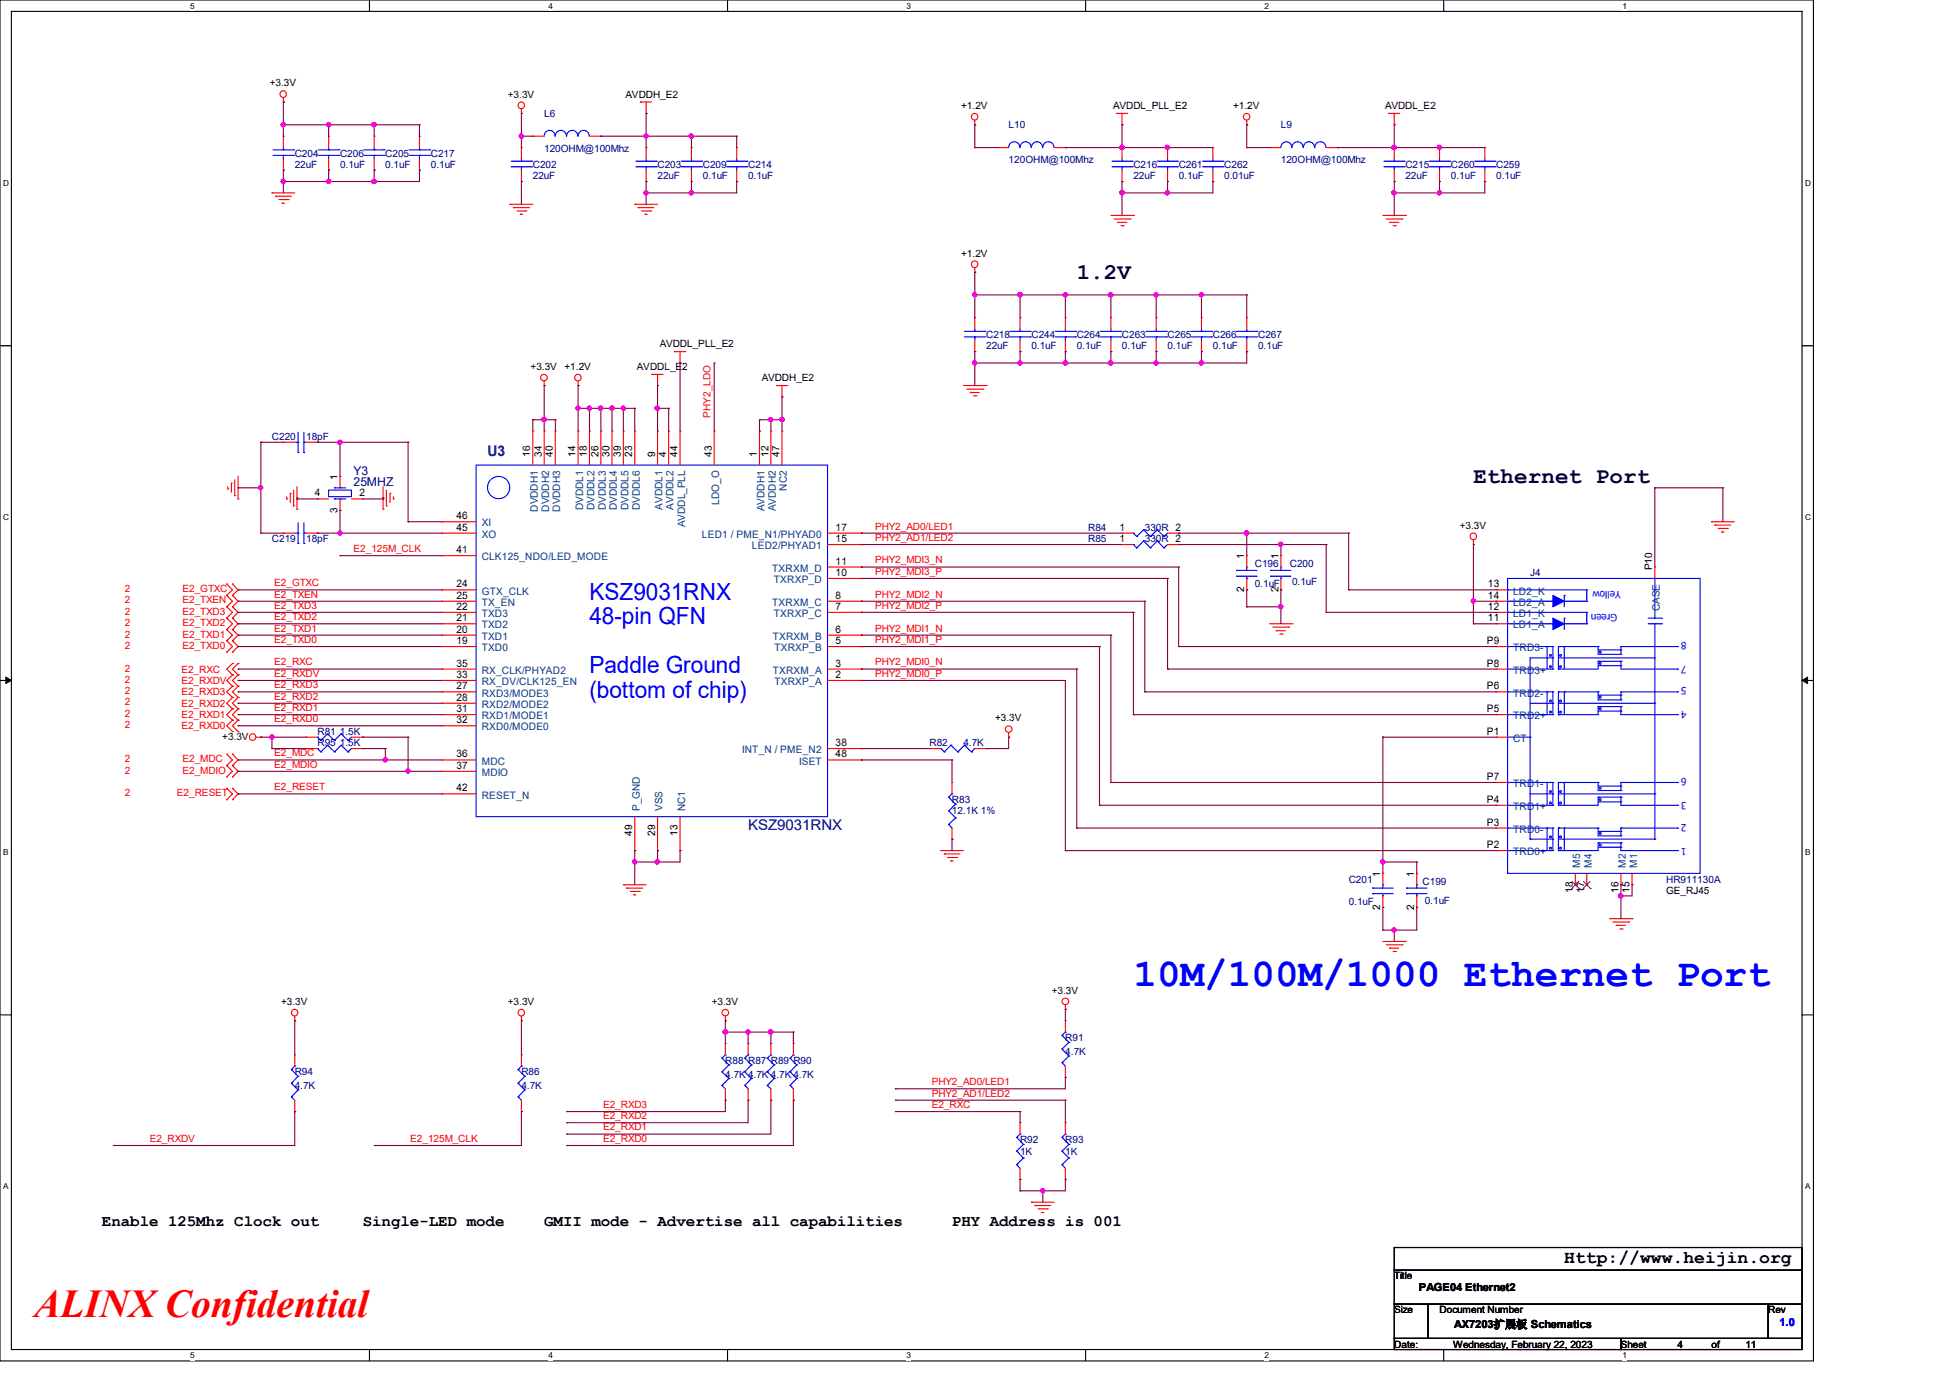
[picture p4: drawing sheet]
<svg xmlns="http://www.w3.org/2000/svg" width="297mm" height="210mm" viewBox="0 0 297 210" stroke-linecap="round" stroke-linejoin="round" font-family="sans-serif">
<defs><g id="words">
<text font-size="6" fill="#00f" x="172.7" y="150.1">10M/100M/1000 Ethernet Port</text>
<text font-size="6" fill="#f00" x="5.2" y="200.6">ALINX Confidential</text>
<g font-size="3.6" fill="#00f">
<text x="89.8" y="91.4">KSZ9031RNX</text>
<text x="89.8" y="95.1">48-pin QFN</text>
<text x="89.8" y="102.5">Paddle Ground</text>
<text x="89.8" y="106.3">(bottom of chip)</text>
</g>
<g font-size="3.4" fill="#000040">
<text x="164.1" y="42.5">1.2V</text>
<text x="224.5" y="73.6">Ethernet Port</text>
</g>
<text font-size="2.8" x="238.4" y="192.3">Http://www.heijin.org</text>
<g font-size="2.4">
<text x="15.5" y="186.8">Enable 125Mhz Clock out</text>
<text x="55.3" y="186.8">Single-LED mode</text>
<text x="82.9" y="186.8">GMII mode - Advertise all capabilities</text>
<text x="145.1" y="186.8">PHY Address is 001</text>
</g>
<g font-size="2.2" fill="#000080">
<text x="74.3" y="69.4">U3</text>
<text x="114" y="126.4">KSZ9031RNX</text>
</g>
<g font-size="1.9" fill="#000080">
<text x="53.9" y="72.3">Y3</text>
<text x="53.9" y="74.1">25MHZ</text>
</g>
<g font-size="1.7">
<text x="216.2" y="196.6">PAGE04 Ethernet2</text>
<text x="221.6" y="202.3">AX7203扩展板 Schematics</text>
</g>
<text font-size="1.7" fill="#00f" x="271.2" y="201.9">1.0</text>
<g font-size="1.6">
<text x="80.8" y="69.6" transform="rotate(-90 80.8 69.6)">16</text>
<text x="82.5" y="69.6" transform="rotate(-90 82.5 69.6)">34</text>
<text x="84.2" y="69.6" transform="rotate(-90 84.2 69.6)">40</text>
<text x="87.7" y="69.6" transform="rotate(-90 87.7 69.6)">14</text>
<text x="89.4" y="69.6" transform="rotate(-90 89.4 69.6)">18</text>
<text x="91.2" y="69.6" transform="rotate(-90 91.2 69.6)">26</text>
<text x="92.9" y="69.6" transform="rotate(-90 92.9 69.6)">30</text>
<text x="94.6" y="69.6" transform="rotate(-90 94.6 69.6)">39</text>
<text x="96.3" y="69.6" transform="rotate(-90 96.3 69.6)">23</text>
<text x="99.8" y="69.6" transform="rotate(-90 99.8 69.6)">9</text>
<text x="101.5" y="69.6" transform="rotate(-90 101.5 69.6)">4</text>
<text x="103.2" y="69.6" transform="rotate(-90 103.2 69.6)">44</text>
<text x="108.5" y="69.6" transform="rotate(-90 108.5 69.6)">43</text>
<text x="115.4" y="69.6" transform="rotate(-90 115.4 69.6)">1</text>
<text x="117.1" y="69.6" transform="rotate(-90 117.1 69.6)">12</text>
<text x="118.8" y="69.6" transform="rotate(-90 118.8 69.6)">47</text>
<text x="48" y="75.6">4</text>
<text x="51.4" y="73.1" transform="rotate(-90 51.4 73.1)">1</text>
<text x="54.8" y="75.6">2</text>
<text x="51.4" y="78.1" transform="rotate(-90 51.4 78.1)">3</text>
<text x="69.6" y="80.8">45</text>
<text x="69.6" y="79.1">46</text>
<text x="127.3" y="82.5">15</text>
<text x="127.3" y="80.8">17</text>
<text x="170.6" y="80.8">1</text>
<text x="170.6" y="82.5">1</text>
<text x="69.6" y="89.4">24</text>
<text x="69.6" y="84.2">41</text>
<text x="127.3" y="87.7">10</text>
<text x="127.3" y="86">11</text>
<text x="189.6" y="85.1" transform="rotate(-90 189.6 85.1)">1</text>
<text x="194.8" y="85.1" transform="rotate(-90 194.8 85.1)">1</text>
<text x="226.7" y="89.4">13</text>
<text x="251.8" y="86.9" transform="rotate(-90 251.8 86.9)">P10</text>
<text x="69.6" y="94.6">21</text>
<text x="69.6" y="92.9">22</text>
<text x="69.6" y="91.2">25</text>
<text x="127.3" y="92.9">7</text>
<text x="127.3" y="91.2">8</text>
<text x="189.6" y="90.2" transform="rotate(-90 189.6 90.2)">2</text>
<text x="194.8" y="90.2" transform="rotate(-90 194.8 90.2)">2</text>
<text x="226.7" y="94.6">11</text>
<text x="226.7" y="92.9">12</text>
<text x="226.7" y="91.2">14</text>
<text x="69.6" y="98.1">19</text>
<text x="69.6" y="96.3">20</text>
<text x="69.6" y="101.5">35</text>
<text x="127.3" y="101.5">3</text>
<text x="127.3" y="98.1">5</text>
<text x="127.3" y="96.3">6</text>
<text x="226.6" y="101.5">P8</text>
<text x="226.6" y="98.1">P9</text>
<text x="69.6" y="105">27</text>
<text x="69.6" y="103.2">33</text>
<text x="69.6" y="106.7">28</text>
<text x="127.3" y="103.2">2</text>
<text x="226.6" y="105">P6</text>
<text x="69.6" y="108.5">31</text>
<text x="69.6" y="110.1">32</text>
<text x="127.3" y="113.6">38</text>
<text x="226.6" y="108.5">P5</text>
<text x="226.6" y="111.9">P1</text>
<text x="69.6" y="115.4">36</text>
<text x="69.6" y="117.1">37</text>
<text x="127.3" y="115.4">48</text>
<text x="226.6" y="118.8">P7</text>
<text x="69.6" y="120.5">42</text>
<text x="226.6" y="125.7">P3</text>
<text x="226.6" y="122.3">P4</text>
<text x="96.3" y="127.3" transform="rotate(-90 96.3 127.3)">49</text>
<text x="99.8" y="127.3" transform="rotate(-90 99.8 127.3)">29</text>
<text x="103.2" y="127.3" transform="rotate(-90 103.2 127.3)">13</text>
<text x="226.6" y="129.2">P2</text>
<text x="210.3" y="133.5" transform="rotate(-90 210.3 133.5)">1</text>
<text x="215.5" y="133.5" transform="rotate(-90 215.5 133.5)">1</text>
<text x="239.7" y="135.9" transform="rotate(-90 239.7 135.9)">18</text>
<text x="241.4" y="135.9" transform="rotate(-90 241.4 135.9)">17</text>
<text x="246.6" y="135.9" transform="rotate(-90 246.6 135.9)">16</text>
<text x="248.3" y="135.9" transform="rotate(-90 248.3 135.9)">15</text>
<text x="210.3" y="138.5" transform="rotate(-90 210.3 138.5)">2</text>
<text x="215.5" y="138.5" transform="rotate(-90 215.5 138.5)">2</text>
</g>
<g font-size="1.6" fill="#004080">
<text x="82" y="77.9" transform="rotate(-90 82 77.9)">DVDDH1</text>
<text x="83.7" y="77.9" transform="rotate(-90 83.7 77.9)">DVDDH2</text>
<text x="85.4" y="77.9" transform="rotate(-90 85.4 77.9)">DVDDH3</text>
<text x="88.9" y="77.7" transform="rotate(-90 88.9 77.7)">DVDDL1</text>
<text x="90.6" y="77.7" transform="rotate(-90 90.6 77.7)">DVDDL2</text>
<text x="92.3" y="77.7" transform="rotate(-90 92.3 77.7)">DVDDL3</text>
<text x="94" y="77.7" transform="rotate(-90 94 77.7)">DVDDL4</text>
<text x="95.8" y="77.7" transform="rotate(-90 95.8 77.7)">DVDDL5</text>
<text x="97.5" y="77.7" transform="rotate(-90 97.5 77.7)">DVDDL6</text>
<text x="101" y="77.6" transform="rotate(-90 101 77.6)">AVDDL1</text>
<text x="102.7" y="77.6" transform="rotate(-90 102.7 77.6)">AVDDL2</text>
<text x="109.6" y="76.8" transform="rotate(-90 109.6 76.8)">LDO_O</text>
<text x="116.5" y="77.9" transform="rotate(-90 116.5 77.9)">AVDDH1</text>
<text x="118.2" y="77.9" transform="rotate(-90 118.2 77.9)">AVDDH2</text>
<text x="119.9" y="74.7" transform="rotate(-90 119.9 74.7)">NC2</text>
<text x="73.4" y="81.9">XO</text>
<text x="73.4" y="80.2">XI</text>
<text x="104.4" y="80.3" transform="rotate(-90 104.4 80.3)">AVDDL_PLL</text>
<text x="107" y="81.9">LED1 / PME_N1/PHYAD0</text>
<text x="114.6" y="83.6">LED2/PHYAD1</text>
<text x="73.4" y="85.3">CLK125_NDO/LED_MODE</text>
<text x="117.7" y="87.1">TXRXM_D</text>
<text x="117.9" y="88.8">TXRXP_D</text>
<text x="73.4" y="95.7">TXD2</text>
<text x="73.4" y="94">TXD3</text>
<text x="73.4" y="90.5">GTX_CLK</text>
<text x="73.4" y="92.3">TX_EN</text>
<text x="117.7" y="92.3">TXRXM_C</text>
<text x="117.9" y="94">TXRXP_C</text>
<text x="230.6" y="95.7">LD1_A</text>
<text x="230.6" y="94">LD1_K</text>
<text x="230.6" y="92.3">LD2_A</text>
<text x="230.6" y="90.5">LD2_K</text>
<text x="252.9" y="93.1" transform="rotate(-90 252.9 93.1)">CASE</text>
<text x="73.4" y="99.2">TXD0</text>
<text x="73.4" y="97.4">TXD1</text>
<text x="117.8" y="97.4">TXRXM_B</text>
<text x="118" y="99.2">TXRXP_B</text>
<text x="230.6" y="99.2">TRD3-</text>
<text x="73.4" y="106.1">RXD3/MODE3</text>
<text x="73.4" y="104.3">RX_DV/CLK125_EN</text>
<text x="73.4" y="102.6">RX_CLK/PHYAD2</text>
<text x="73.4" y="107.8">RXD2/MODE2</text>
<text x="117.8" y="102.6">TXRXM_A</text>
<text x="118" y="104.3">TXRXP_A</text>
<text x="230.6" y="106.1">TRD2-</text>
<text x="230.6" y="102.6">TRD3+</text>
<text x="73.4" y="109.6">RXD1/MODE1</text>
<text x="73.4" y="111.2">RXD0/MODE0</text>
<text x="230.6" y="109.6">TRD2+</text>
<text x="230.6" y="113">CT</text>
<text x="73.4" y="116.5">MDC</text>
<text x="73.4" y="118.2">MDIO</text>
<text x="113.1" y="114.7">INT_N / PME_N2</text>
<text x="121.8" y="116.5">ISET</text>
<text x="230.6" y="119.9">TRD1-</text>
<text x="73.4" y="121.6">RESET_N</text>
<text x="97.5" y="123.5" transform="rotate(-90 97.5 123.5)">P_GND</text>
<text x="101" y="123.5" transform="rotate(-90 101 123.5)">VSS</text>
<text x="104.4" y="123.5" transform="rotate(-90 104.4 123.5)">NC1</text>
<text x="230.6" y="123.4">TRD1+</text>
<text x="230.6" y="130.3">TRD0+</text>
<text x="230.6" y="126.8">TRD0-</text>
<text x="240.8" y="132.2" transform="rotate(-90 240.8 132.2)">M5</text>
<text x="242.6" y="132.2" transform="rotate(-90 242.6 132.2)">M4</text>
<text x="247.8" y="132.2" transform="rotate(-90 247.8 132.2)">M2</text>
<text x="249.5" y="132.2" transform="rotate(-90 249.5 132.2)">M1</text>
</g>
<g font-size="1.5">
<text x="41.1" y="13.2">+3.3V</text>
<text x="77.4" y="14.9">+3.3V</text>
<text x="95.3" y="14.9">AVDDH_E2</text>
<text x="146.5" y="16.6">+1.2V</text>
<text x="169.6" y="16.6">AVDDL_PLL_E2</text>
<text x="187.9" y="16.6">+1.2V</text>
<text x="211.1" y="16.6">AVDDL_E2</text>
<text x="146.5" y="39.1">+1.2V</text>
<text x="100.5" y="52.9">AVDDL_PLL_E2</text>
<text x="80.9" y="56.3">+3.3V</text>
<text x="86" y="56.3">+1.2V</text>
<text x="97.1" y="56.3">AVDDL_E2</text>
<text x="116.1" y="58">AVDDH_E2</text>
<text x="222.5" y="80.5">+3.3V</text>
<text x="33.9" y="112.6">+3.3V</text>
<text x="151.6" y="109.9">+3.3V</text>
<text x="253.9" y="136.1">GE_RJ45</text>
<text x="42.8" y="153">+3.3V</text>
<text x="77.4" y="153">+3.3V</text>
<text x="108.5" y="153">+3.3V</text>
<text x="160.3" y="151.3">+3.3V</text>
<text x="212.5" y="194.9">Title</text>
<text x="212.5" y="200">Size</text>
<text x="219.4" y="200">Document Number</text>
<text x="269.4" y="200">Rev</text>
<text x="212.5" y="205.2">Date:</text>
<text x="221.4" y="205.2">Wednesday, February 22, 2023</text>
<text x="247" y="205.2">Sheet</text>
<text x="255.6" y="205.2">4</text>
<text x="260.8" y="205.2">of</text>
<text x="266" y="205.2">11</text>
</g>
<g font-size="1.5" fill="#000080">
<text x="82.9" y="17.8">L6</text>
<text x="44.9" y="23.9">C204</text>
<text x="51.8" y="23.9">C206</text>
<text x="58.7" y="23.9">C205</text>
<text x="65.7" y="23.9">C217</text>
<text x="82.9" y="23.2">120OHM@100Mhz</text>
<text x="153.7" y="19.6">L10</text>
<text x="195.2" y="19.6">L9</text>
<text x="44.9" y="25.6">22uF</text>
<text x="51.8" y="25.6">0.1uF</text>
<text x="58.7" y="25.6">0.1uF</text>
<text x="65.7" y="25.6">0.1uF</text>
<text x="81.2" y="25.6">C202</text>
<text x="81.2" y="27.3">22uF</text>
<text x="100.2" y="25.6">C203</text>
<text x="100.2" y="27.3">22uF</text>
<text x="107.1" y="25.6">C209</text>
<text x="107.1" y="27.3">0.1uF</text>
<text x="114" y="25.6">C214</text>
<text x="114" y="27.3">0.1uF</text>
<text x="153.7" y="24.9">120OHM@100Mhz</text>
<text x="172.7" y="25.6">C216</text>
<text x="172.7" y="27.3">22uF</text>
<text x="179.6" y="25.6">C261</text>
<text x="179.6" y="27.3">0.1uF</text>
<text x="186.6" y="25.6">C262</text>
<text x="186.6" y="27.3">0.01uF</text>
<text x="195.2" y="24.9">120OHM@100Mhz</text>
<text x="214.2" y="25.6">C215</text>
<text x="214.2" y="27.3">22uF</text>
<text x="221.1" y="25.6">C260</text>
<text x="221.1" y="27.3">0.1uF</text>
<text x="228" y="25.6">C259</text>
<text x="228" y="27.3">0.1uF</text>
<text x="150.3" y="51.5">C218</text>
<text x="150.3" y="53.2">22uF</text>
<text x="157.2" y="51.5">C244</text>
<text x="157.2" y="53.2">0.1uF</text>
<text x="164.1" y="51.5">C264</text>
<text x="164.1" y="53.2">0.1uF</text>
<text x="171" y="51.5">C263</text>
<text x="171" y="53.2">0.1uF</text>
<text x="177.9" y="51.5">C265</text>
<text x="177.9" y="53.2">0.1uF</text>
<text x="184.8" y="51.5">C266</text>
<text x="184.8" y="53.2">0.1uF</text>
<text x="191.7" y="51.5">C267</text>
<text x="191.7" y="53.2">0.1uF</text>
<text x="41.4" y="67.1">C220</text>
<text x="46.6" y="67.1">18pF</text>
<text x="41.4" y="82.6">C219</text>
<text x="46.6" y="82.6">18pF</text>
<text x="165.8" y="80.9">R84</text>
<text x="165.8" y="82.6">R85</text>
<text x="174.5" y="80.9">330R 2</text>
<text x="174.5" y="82.6">330R 2</text>
<text x="191.2" y="86.4">C196</text>
<text x="191.2" y="89.3">0.1uF</text>
<text x="196.6" y="86.4">C200</text>
<text x="196.9" y="89.2">0.1uF</text>
<text x="233.2" y="87.8">J4</text>
<text x="48.4" y="113.7">R95 1.5K</text>
<text x="48.4" y="111.9">R81 1.5K</text>
<text x="141.6" y="113.7">R82</text>
<text x="146.8" y="113.7">4.7K</text>
<text x="145.1" y="122.3">R83</text>
<text x="145.1" y="124">12.1K 1%</text>
<text x="205.5" y="134.4">C201</text>
<text x="205.5" y="137.8">0.1uF</text>
<text x="216.8" y="134.7">C199</text>
<text x="217.1" y="137.7">0.1uF</text>
<text x="253.9" y="134.4">HR911130A</text>
<text x="162.3" y="158.6">R91</text>
<text x="162.3" y="160.7">4.7K</text>
<text x="44.9" y="163.7">R94</text>
<text x="44.9" y="165.8">4.7K</text>
<text x="79.5" y="163.7">R86</text>
<text x="79.5" y="165.8">4.7K</text>
<text x="110.5" y="162.1">R88 R87 R89 R90</text>
<text x="110.5" y="164.1">4.7K 4.7K 4.7K 4.7K</text>
<text x="155.4" y="174.1">R92</text>
<text x="155.4" y="175.9">1K</text>
<text x="162.3" y="174.1">R93</text>
<text x="162.3" y="175.9">1K</text>
</g>
<g font-size="1.5" fill="#f00">
<text x="108.3" y="63.6" transform="rotate(-90 108.3 63.6)">PHY2_LDO</text>
<text x="133.3" y="82.4">PHY2_AD1/LED2</text>
<text x="133.3" y="80.6">PHY2_AD0/LED1</text>
<text x="41.8" y="89.3">E2_GTXC</text>
<text x="53.9" y="84.1">E2_125M_CLK</text>
<text x="133.3" y="87.5">PHY2_MDI3_P</text>
<text x="133.3" y="85.8">PHY2_MDI3_N</text>
<text x="19" y="95.4">2</text>
<text x="19" y="93.6">2</text>
<text x="19" y="91.9">2</text>
<text x="19" y="90.2">2</text>
<text x="27.8" y="95.4">E2_TXD2</text>
<text x="27.8" y="93.6">E2_TXD3</text>
<text x="27.8" y="91.9">E2_TXEN</text>
<text x="27.8" y="90.2">E2_GTXC</text>
<text x="41.8" y="94.4">E2_TXD2</text>
<text x="41.8" y="92.7">E2_TXD3</text>
<text x="41.8" y="91">E2_TXEN</text>
<text x="133.3" y="91">PHY2_MDI2_N</text>
<text x="133.3" y="92.7">PHY2_MDI2_P</text>
<text x="19" y="98.8">2</text>
<text x="19" y="97.1">2</text>
<text x="27.8" y="98.8">E2_TXD0</text>
<text x="27.8" y="97.1">E2_TXD1</text>
<text x="41.8" y="97.9">E2_TXD0</text>
<text x="41.8" y="96.2">E2_TXD1</text>
<text x="41.8" y="101.3">E2_RXC</text>
<text x="133.3" y="97.9">PHY2_MDI1_P</text>
<text x="133.3" y="96.2">PHY2_MDI1_N</text>
<text x="133.3" y="101.3">PHY2_MDI0_N</text>
<text x="19" y="102.3">2</text>
<text x="19" y="104">2</text>
<text x="19" y="107.4">2</text>
<text x="19" y="105.7">2</text>
<text x="27.6" y="102.4">E2_RXC</text>
<text x="27.6" y="104.2">E2_RXDV</text>
<text x="27.6" y="107.6">E2_RXD2</text>
<text x="27.6" y="105.9">E2_RXD3</text>
<text x="41.8" y="103.1">E2_RXDV</text>
<text x="41.8" y="106.6">E2_RXD2</text>
<text x="41.8" y="104.8">E2_RXD3</text>
<text x="133.3" y="103.1">PHY2_MDI0_P</text>
<text x="19" y="110.9">2</text>
<text x="19" y="109.2">2</text>
<text x="27.6" y="111.1">E2_RXD0</text>
<text x="27.6" y="109.3">E2_RXD1</text>
<text x="41.8" y="110">E2_RXD0</text>
<text x="41.8" y="108.3">E2_RXD1</text>
<text x="19" y="116.1">2</text>
<text x="19" y="117.8">2</text>
<text x="27.8" y="116.1">E2_MDC</text>
<text x="27.8" y="117.8">E2_MDIO</text>
<text x="41.8" y="116.9">E2_MDIO</text>
<text x="41.8" y="115.2">E2_MDC</text>
<text x="19" y="121.3">2</text>
<text x="27" y="121.3">E2_RESET</text>
<text x="41.8" y="120.4">E2_RESET</text>
<text x="142" y="165.3">PHY2_AD0/LED1</text>
<text x="142" y="167">PHY2_AD1/LED2</text>
<text x="22.8" y="173.9">E2_RXDV</text>
<text x="62.5" y="173.9">E2_125M_CLK</text>
<text x="91.9" y="172.2">E2_RXD1</text>
<text x="91.9" y="173.9">E2_RXD0</text>
<text x="91.9" y="168.7">E2_RXD3</text>
<text x="91.9" y="170.4">E2_RXD2</text>
<text x="142" y="168.7">E2_RXC</text>
</g>
<g font-size="1.5" fill="#00f">
<text x="246.5" y="93.5" transform="rotate(-180 246.5 93.5)">Green</text>
<text x="247" y="90" transform="rotate(-180 247 90)">Yellow</text>
<text x="257" y="97.8" transform="rotate(-180 257 97.8)">8</text>
<text x="257" y="101.4" transform="rotate(-180 257 101.4)">7</text>
<text x="257" y="104.7" transform="rotate(-180 257 104.7)">5</text>
<text x="257" y="108.3" transform="rotate(-180 257 108.3)">4</text>
<text x="257" y="118.5" transform="rotate(-180 257 118.5)">6</text>
<text x="257" y="125.4" transform="rotate(-180 257 125.4)">2</text>
<text x="257" y="122.1" transform="rotate(-180 257 122.1)">3</text>
<text x="257" y="129.1" transform="rotate(-180 257 129.1)">1</text>
</g>
<g font-size="1.3">
<text x="29" y="1.4">5</text>
<text x="83.6" y="1.4">4</text>
<text x="138.1" y="1.4">3</text>
<text x="192.7" y="1.4">2</text>
<text x="247.3" y="1.4">1</text>
<text x=".5" y="28.3">D</text>
<text x="275.1" y="28.3">D</text>
<text x=".5" y="79.2">C</text>
<text x="275.1" y="79.2">C</text>
<text x=".5" y="130.2">B</text>
<text x="275.1" y="130.2">B</text>
<text x=".5" y="181.1">A</text>
<text x="275.1" y="181.1">A</text>
<text x="29" y="206.9">5</text>
<text x="83.6" y="206.9">4</text>
<text x="138.1" y="206.9">3</text>
<text x="192.7" y="206.9">2</text>
<text x="247.3" y="206.9">1</text>
</g>
</g></defs>
<path d="M0 0h276.4v207.3h-276.4zM1.7 1.7h272.9v203.8h-272.9z" fill="none" stroke="#000" stroke-width=".17"/>
<g fill="#fff">
<path d="M29 .2h.7v1.4h-.7z"/>
<path d="M29 205.7h.7v1.4h-.7z"/>
</g>
<path d="M56.3 0v1.7M56.3 205.5v1.8" fill="none" stroke="#000" stroke-width=".17"/>
<g fill="#fff">
<path d="M83.6 .2h.6v1.4h-.6z"/>
<path d="M83.6 205.7h.6v1.4h-.6z"/>
</g>
<path d="M110.9 0v1.7M110.9 205.5v1.8" fill="none" stroke="#000" stroke-width=".17"/>
<g fill="#fff">
<path d="M138.1 .2h.7v1.4h-.7z"/>
<path d="M138.1 205.7h.7v1.4h-.7z"/>
</g>
<path d="M165.4 0v1.7M165.4 205.5v1.8" fill="none" stroke="#000" stroke-width=".17"/>
<g fill="#fff">
<path d="M192.7 .2h.7v1.4h-.7z"/>
<path d="M192.7 205.7h.7v1.4h-.7z"/>
</g>
<path d="M220 0v1.7M220 205.5v1.8" fill="none" stroke="#000" stroke-width=".17"/>
<g fill="#fff">
<path d="M247.3 .2h.6v1.4h-.6z"/>
<path d="M247.3 205.7h.6v1.4h-.6z"/>
<path d="M.5 27.2h.9v1.4h-.9z"/>
<path d="M275.1 27.2h.9v1.4h-.9z"/>
<path d="M.5 78.1h.9v1.4h-.9z"/>
<path d="M275.1 78.1h.9v1.4h-.9z"/>
</g>
<path d="M0 52.7h1.7M274.6 52.7h1.8" fill="none" stroke="#000" stroke-width=".17"/>
<g fill="#fff">
<path d="M.5 129.1h.8v1.4h-.8z"/>
<path d="M275.1 129.1h.8v1.4h-.8z"/>
</g>
<path d="M0 103.6h1.7M274.6 103.6h1.8" fill="none" stroke="#000" stroke-width=".17"/>
<path d="M.9 103.1l.8 .5-.8 .5zM274.6 103.6l.9-.5v1z" fill="#000" stroke="#000" stroke-width=".15"/>
<g fill="#fff">
<path d="M.5 180h.8v1.4h-.8z"/>
<path d="M275.1 180h.8v1.4h-.8z"/>
</g>
<path d="M0 154.6h1.7M274.6 154.6h1.8M212.5 190h62.1v3.5h-62.1zM212.5 193.5h62.1v5.1h-62.1zM212.5 198.6h5.1v5.2h-5.1zM217.6 198.6h51.9v5.2h-51.9zM269.5 198.6h5.1v5.2h-5.1zM212.5 203.8h34.5v1.7h-34.5zM247 203.8h27.6v1.7h-27.6z" fill="none" stroke="#000" stroke-width=".17"/>
<g fill="none" stroke="#f00" stroke-width=".17">
<path d="M43.2 15.5h.1M43.2 14.9v.6M79.5 17.3h.1M79.5 16.6v.7M97.6 15.5h.1M97.6 15.5h1.7M98.5 17.3h.1M98.5 15.5v1.8M148.5 19h.1M148.5 18.3v.7M170.1 17.3h.1M170.1 17.3h1.8"/>
<path d="M171 19h.1M171 17.3v1.7M190 19h.1M190 18.3v.7M211.6 17.3h.1M211.6 17.3h1.7M212.5 19h.1M212.5 17.3v1.7M41.4 29.4h.1M41.4 29.4h3.5M42 29.9h.1M42 29.9h2.4"/>
<path d="M42.5 30.4h1.4M43 30.9h.1M43 30.9h.3M43.2 20.7h.1M43.2 25.9h.1M43.2 20.7v1.8M43.2 24.2v1.7M43.9 30.4h.1M50.1 20.7h.1M50.1 25.9h.1M50.1 20.7v1.8M50.1 24.2v1.7"/>
<path d="M57 20.7h.1M57 25.9h.1M57 20.7v1.8M57 24.2v1.7M63.9 20.7h.1M63.9 25.9h.1M63.9 20.7v1.8M63.9 24.2v1.7M77.7 31.1h.1M77.7 31.1h3.5M78.2 31.6h.1M78.2 31.6h2.5"/>
<path d="M78.8 32.1h1.3M79.3 32.6h.1M79.3 32.6h.3M79.5 22.5h.1M79.5 27.6h.1M79.5 22.5v1.7M79.5 25.9v1.7M80.1 32.1h.1M81.2 20.7h.1M81.2 20.7h1.7M89.8 20.7h1.8M91.6 20.7h.1"/>
<path d="M96.7 31.1h.1M96.7 31.1h3.5M97.2 31.6h.1M97.2 31.6h2.5M97.7 32.1h1.4M98.3 32.6h.1M98.3 32.6h.3M98.5 22.5h.1M98.5 27.6h.1M98.5 22.5v1.7M98.5 25.9v1.7M99.1 32.1h.1"/>
<path d="M105.4 22.5h.1M105.4 27.6h.1M105.4 22.5v1.7M105.4 25.9v1.7M112.3 22.5h.1M112.3 27.6h.1M112.3 22.5v1.7M112.3 25.9v1.7M152 22.5h.1M152 22.5h1.7M160.7 22.5h1.6M162.3 22.5h.1"/>
<path d="M169.3 32.8h3.4M169.8 33.4h2.4M170.3 33.9h.1M170.3 33.9h1.4M170.8 34.4h.4M171 22.5h.1M171 27.6h.1M171 22.5v1.7M171 25.9v1.7M171.2 34.4h.1M172.2 33.4h.1M172.7 32.8h.1"/>
<path d="M177.9 22.5h.1M177.9 27.6h.1M177.9 22.5v1.7M177.9 25.9v1.7M184.8 22.5h.1M184.8 27.6h.1M184.8 22.5v1.7M184.8 25.9v1.7M193.5 22.5h.1M193.5 22.5h1.7M202.1 22.5h1.7M203.8 22.5h.1"/>
<path d="M210.7 32.8h3.5M211.2 33.4h2.5M211.8 33.9h.1M211.8 33.9h1.3M212.3 34.4h.3M212.5 22.5h.1M212.5 27.6h.1M212.5 22.5v1.7M212.5 25.9v1.7M212.6 34.4h.1M213.7 33.4h.1M214.2 32.8h.1"/>
<path d="M219.4 22.5h.1M219.4 27.6h.1M219.4 22.5v1.7M219.4 25.9v1.7M226.3 22.5h.1M226.3 27.6h.1M226.3 22.5v1.7M226.3 25.9v1.7M82.9 58.7h.1M82.9 58v.7M88.1 58.7h.1M88.1 58v.7"/>
<path d="M99.3 57h.1M99.3 57h1.7M100.2 58.7h.1M100.2 57v1.7M102.8 53.6h.1M102.8 53.6h1.7M103.6 55.3h.1M103.6 53.6v1.7M118.3 58.7h.1M118.3 58.7h1.8M119.2 58.7v1.8M146.8 58.7h3.5"/>
<path d="M147.3 59.3h2.5M147.9 59.8h.1M147.9 59.8h1.3M148.5 41.4h.1M148.5 48.4h.1M148.5 53.6h.1M148.5 40.8v.6M148.5 48.4v1.7M148.5 51.8v1.8M149.8 59.3h.1M150.3 58.7h.1M155.4 48.4h.1"/>
<path d="M155.4 53.6h.1M155.4 48.4v1.7M155.4 51.8v1.8M162.3 48.4h.1M162.3 53.6h.1M162.3 48.4v1.7M162.3 51.8v1.8M169.3 48.4h.1M169.3 53.6h.1M169.3 48.4v1.7M169.3 51.8v1.8M176.2 48.4h.1"/>
<path d="M176.2 53.6h.1M176.2 48.4v1.7M176.2 51.8v1.8M183.1 48.4h.1M183.1 53.6h.1M183.1 48.4v1.7M183.1 51.8v1.8M190 48.4h.1M190 53.6h.1M190 48.4v1.7M190 51.8v1.8M34.7 74.5h.1"/>
<path d="M34.7 74.1v.4M35.3 73.6h.1M35.3 73.6v1.4M35.8 75.5h.1M35.8 73.1v2.4M36.3 76h.1M36.3 72.6v3.4M43.2 67.4h.1M43.2 67.4h1.7M43.7 76h.1M43.7 75.6v.4M44.2 75.1h.1"/>
<path d="M44.2 75.1v1.4M44.7 77h.1M44.7 74.6v2.4M45.3 77.6h.1M45.3 74.1v3.5M46.7 67.4h1.7M48.4 67.4h.1M48.4 76h.1M48.4 76h1.7M51.8 72.6h.1M51.8 77.7h.1M51.8 72.6v1.7"/>
<path d="M51.8 76v1.7M53.6 76h1.7M55.3 76h.1M58.4 77.6h.1M58.4 74.1v3.5M58.9 77h.1M58.9 74.6v2.4M59.4 75.1h.1M59.4 75.1v1.4M59.9 76h.1M59.9 75.6v.4M67.4 79.5h.1"/>
<path d="M67.4 79.5h5.2M81.2 65.7h.1M81.2 65.7v5.1M82.9 65.7h.1M82.9 65.7v5.1M84.6 65.7h.1M84.6 65.7v5.1M88.1 65.7h.1M88.1 65.7v5.1M89.8 65.7h.1M89.8 65.7v5.1M91.6 65.7h.1"/>
<path d="M91.6 65.7v5.1M93.3 65.7h.1M93.3 65.7v5.1M95 65.7h.1M95 65.7v5.1M96.7 65.7h.1M96.7 65.7v5.1M100.2 65.7h.1M100.2 65.7v5.1M101.9 65.7h.1M101.9 65.7v5.1M103.6 65.7h.1"/>
<path d="M103.6 65.7v5.1M108.8 65.7h.1M108.8 65.7v5.1M115.7 65.7h.1M115.7 65.7v5.1M117.5 65.7h.1M117.5 65.7v5.1M119.2 60.5h.1M119.2 65.7h.1M119.2 65.7v5.1M148.4 60.3h.3M148.7 60.3h.1"/>
<path d="M260.8 79.5h.1M260.8 79.5h3.5M261.3 80h.1M261.3 80h2.4M34.5 97.6h.1M34.5 99.3h.1M34.5 95.9h.1M34.5 94.1h.1M34.5 92.4h.1M34.5 90.7h.1M34.5 88.9h.1M34.5 97.6l.9 .9-.9 .8"/>
<path d="M34.5 95.9l.9 .8-.9 .9M34.5 94.1l.9 .9-.9 .9M34.5 92.4l.9 .9-.9 .8M34.5 90.7l.9 .9-.9 .8M34.5 88.9l.9 .9-.9 .9M35.4 99.3h.1M35.4 97.6h.1M35.4 95.9h.1M35.4 94.1h.1M35.4 92.4h.1M35.4 90.7h.1M35.4 88.9h.1"/>
<path d="M35.4 97.6l.9 .9-.9 .8M35.4 95.9l.9 .8-.9 .9M35.4 94.1l.9 .9-.9 .9M35.4 92.4l.9 .9-.9 .8M35.4 90.7l.9 .9-.9 .8M35.4 88.9l.9 .9-.9 .9M43.2 81.2h.1M43.2 81.2h1.7M46.7 81.2h1.7M48.4 81.2h.1M67.4 98.5h.1M67.4 96.7h.1"/>
<path d="M67.4 95h.1M67.4 93.3h.1M67.4 89.8h.1M67.4 91.6h.1M67.4 84.6h.1M67.4 81.2h.1M67.4 95h5.2M67.4 81.2h5.2M67.4 98.5h5.2M67.4 96.7h5.2M67.4 93.3h5.2M67.4 89.8h5.2"/>
<path d="M67.4 91.6h5.2M67.4 84.6h5.2M126.1 81.2h5.2M126.1 82.9h5.2M126.1 98.5h5.2M126.1 96.7h5.2M126.1 93.3h5.2M126.1 91.6h5.2M126.1 88.1h5.2M126.1 86.4h5.2M131.3 82.9h.1M131.3 81.2h.1"/>
<path d="M131.3 98.5h.1M131.3 96.7h.1M131.3 93.3h.1M131.3 91.6h.1M131.3 88.1h.1M131.3 86.4h.1M171 81.2h.1M171 82.9h.1M171 81.2h1.7M171 82.9h1.7M177.9 81.2h1.7M177.9 82.9h1.7"/>
<path d="M179.6 81.2h.1M179.6 82.9h.1M190 84.6h.1M190 89.8h.1M190 84.6v1.8M190 88.1v1.7M193.5 95h3.4M194 95.5h2.4M194.5 96.1h.1M194.5 96.1h1.4M195 96.6h.4M195.2 84.6h.1"/>
<path d="M195.2 89.8h.1M195.2 84.6v1.8M195.2 88.1v1.7M195.4 96.6h.1M196.4 95.5h.1M196.9 95h.1M224.5 82.9h.1M224.5 82.2v.7M228 98.5h.1M228 95h.1M228 93.3h.1M228 91.6h.1"/>
<path d="M228 89.8h.1M228 95h1.7M228 98.5h1.7M228 93.3h1.7M228 89.8h1.7M228 91.6h1.7M252.2 86.4h.1M252.2 86.4v1.7M261.8 80.5h1.4M262.4 81h.1M262.4 81h.3M263.2 80.5h.1"/>
<path d="M34.5 114.9h.1M34.5 116.6h.1M34.5 118.3h.1M34.5 114.9l.9 .8-.9 .9M34.5 116.6l.9 .9-.9 .8M35.4 102.8h.1M35.4 101h.1M35.4 104.5h.1M35.4 111.4h.1M35.4 109.7h.1M35.4 107.9h.1M35.4 106.2h.1"/>
<path d="M35.4 116.6h.1M35.4 114.9h.1M35.4 118.3h.1M35.4 101l-.9 .9 .9 .9M35.4 102.8l-.9 .8 .9 .9M35.4 109.7l-.9 .8 .9 .9M35.4 107.9l-.9 .9 .9 .9M35.4 106.2l-.9 .9 .9 .8M35.4 104.5l-.9 .9 .9 .8M35.4 114.9l.9 .8-.9 .9M35.4 116.6l.9 .9-.9 .8M36.3 102.8h.1"/>
<path d="M36.3 101h.1M36.3 104.5h.1M36.3 111.4h.1M36.3 109.7h.1M36.3 107.9h.1M36.3 106.2h.1M36.3 101l-.9 .9 .9 .9M36.3 102.8l-.9 .8 .9 .9M36.3 109.7l-.9 .8 .9 .9M36.3 107.9l-.9 .9 .9 .9M36.3 106.2l-.9 .9 .9 .8M36.3 104.5l-.9 .9 .9 .8"/>
<path d="M39 112.3h.8M39.8 112.3h.1M46.7 114h.1M46.7 112.3h.1M46.7 112.3h1.7M46.7 114h1.7M53.6 112.3h1.7M53.6 114h1.7M55.3 114h.1M55.3 112.3h.1M67.4 105.4h.1M67.4 108.8h.1"/>
<path d="M67.4 110.5h.1M67.4 103.6h.1M67.4 101.9h.1M67.4 115.7h.1M67.4 117.5h.1M67.4 107.1h.1M67.4 105.4h5.2M67.4 108.8h5.2M67.4 110.5h5.2M67.4 103.6h5.2M67.4 101.9h5.2M67.4 115.7h5.2"/>
<path d="M67.4 117.5h5.2M67.4 107.1h5.2M126.1 114h5.2M126.1 103.6h5.2M126.1 101.9h5.2M126.1 115.7h5.2M131.3 114h.1M131.3 115.7h.1M131.3 103.6h.1M131.3 101.9h.1M141.6 114h.1M141.6 114h1.8"/>
<path d="M145.1 119.2h.1M145.1 119.2v1.7M148.5 114h1.8M150.3 114h.1M153.7 112.3h.1M153.7 111.6v.7M228 119.2h.1M228 108.8h.1M228 105.4h.1M228 101.9h.1M228 112.3h.1M228 112.3h1.7"/>
<path d="M228 105.4h1.7M228 108.8h1.7M228 101.9h1.7M228 119.2h1.7M34.5 120.1h.1M34.5 121.8h.1M34.5 120.1l.9 .8-.9 .9M35.4 121.8h.1M35.4 120.1h.1M35.4 120.1l.9 .8-.9 .9M67.4 120.9h.1M67.4 120.9h5.2"/>
<path d="M95 134.7h.1M95 134.7h3.5M95.5 135.3h.1M95.5 135.3h2.5M96.1 135.8h1.3M96.6 136.3h.1M96.6 136.3h.3M96.7 129.5h.1M96.7 124.4v5.1M97.4 135.8h.1M100.2 129.5h.1M100.2 124.4v5.1"/>
<path d="M103.6 129.5h.1M103.6 124.4v5.1M143.4 129.5h.1M143.4 129.5h3.4M143.9 130h.1M143.9 130h2.4M144.4 130.6h1.4M144.9 131.1h.1M144.9 131.1h.3M145.1 127.8h.1M145.1 126.1v1.7M145.8 130.6h.1"/>
<path d="M210.7 133h.1M210.7 138.2h.1M210.7 133v1.7M210.7 136.4v1.8M215.9 133h.1M215.9 138.2h.1M215.9 133v1.7M215.9 136.4v1.8M228 129.5h.1M228 126.1h.1M228 122.6h.1M228 129.5h1.7"/>
<path d="M228 126.1h1.7M228 122.6h1.7M240.1 134.7h.1M240.1 133v1.7M241.8 134.7h.1M241.8 133v1.7M245.3 139.9h3.4M247 134.7h.1M247 133v1.7M248.7 139.9h.1M248.7 134.7h.1M248.7 133v1.7"/>
<path d="M44.9 155.4h.1M44.9 154.8v.6M79.5 155.4h.1M79.5 154.8v.6M110.5 155.4h.1M110.5 158.9h.1M110.5 154.8v.6M110.5 158.9v1.8M114 158.9h.1M114 158.9v1.8M117.5 158.9h.1M117.5 158.9v1.8"/>
<path d="M120.9 158.9h.1M120.9 158.9v1.8M162.3 153.7h.1M162.3 155.4h.1M162.3 153v.7M162.3 155.4v1.8M210.7 143.4h3.5M211.2 143.9h2.5M211.8 144.4h.1M211.8 144.4h1.3M212.3 144.9h.3M212.6 144.9h.1"/>
<path d="M213.7 143.9h.1M214.2 143.4h.1M245.8 140.4h2.4M246.3 140.9h.1M246.3 140.9h1.4M246.8 141.5h.4M247.2 141.5h.1M248.2 140.4h.1M44.9 169.3h.1M44.9 160.7h.1M44.9 160.7v1.6M44.9 167.6v1.7"/>
<path d="M79.5 169.3h.1M79.5 160.7h.1M79.5 160.7v1.6M79.5 167.6v1.7M110.5 167.6h.1M110.5 165.8v1.8M114 167.6h.1M114 165.8v1.8M117.5 167.6h.1M117.5 165.8v1.8M120.9 167.6h.1M120.9 165.8v1.8"/>
<path d="M155.4 179.6h.1M155.4 171h.1M155.4 171v1.7M155.4 177.9v1.7M162.3 164.1h.1M162.3 179.6h.1M162.3 171h.1M162.3 162.3v1.8M162.3 171v1.7M162.3 177.9v1.7M157.2 183.1h.1M157.2 183.1h3.5"/>
<path d="M157.7 183.6h.1M157.7 183.6h2.4M158.2 184.1h1.4M158.7 184.7h.1M158.7 184.7h.4M159.6 184.1h.1"/>
<circle cx="43.1" cy="14.3" r=".5"/>
<circle cx="79.4" cy="16" r=".5"/>
<circle cx="148.5" cy="17.8" r=".5"/>
<circle cx="190" cy="17.8" r=".5"/>
<circle cx="82.9" cy="57.5" r=".5"/>
<circle cx="88.1" cy="57.5" r=".5"/>
<circle cx="148.5" cy="40.2" r=".5"/>
<circle cx="224.5" cy="81.7" r=".5"/>
<circle cx="38.5" cy="112.2" r=".5"/>
<circle cx="153.7" cy="111" r=".5"/>
<circle cx="44.9" cy="154.2" r=".5"/>
<circle cx="79.4" cy="154.2" r=".5"/>
<circle cx="110.5" cy="154.2" r=".5"/>
<circle cx="162.4" cy="152.5" r=".5"/>
</g>
<g fill="none" stroke="#00f" stroke-width=".17">
<path d="M41.6 23.7h3.1M41.6 22.8h3.1M43.2 22.8h.1M43.2 23.7h.1M43.2 22.5v.3M43.2 23.7v.5M44.7 23.7h.1M44.7 22.8h.1M48.6 23.7h3M48.6 22.8h3M50.1 22.8h.1M50.1 23.7h.1"/>
<path d="M50.1 22.5v.3M50.1 23.7v.5M51.6 23.7h.1M51.6 22.8h.1M55.5 23.7h3M55.5 22.8h3M57 22.8h.1M57 23.7h.1M57 22.5v.3M57 23.7v.5M58.5 23.7h.1M58.5 22.8h.1"/>
<path d="M62.4 23.7h3.1M62.4 22.8h3.1M63.9 22.8h.1M63.9 23.7h.1M63.9 22.5v.3M63.9 23.7v.5M65.5 23.7h.1M65.5 22.8h.1M77.9 25.4h3.1M77.9 24.6h3.1M79.5 24.6h.1M79.5 25.4h.1"/>
<path d="M79.5 24.2v.4M79.5 25.4v.5M81 25.4h.1M81 24.6h.1M84.6 20.7a.83 .83 0 0 0-.8-.8 .83 .83 0 0 0-.9 .8M86.3 20.7a.85 .85 0 0 0-.8-.8 .85 .85 0 0 0-.9 .8M88.1 20.7a.85 .85 0 0 0-.9-.8 .85 .85 0 0 0-.8 .8M89.8 20.7a.85 .85 0 0 0-.9-.8 .85 .85 0 0 0-.8 .8M96.9 25.4h3.1M96.9 24.6h3.1M98.5 24.6h.1M98.5 25.4h.1"/>
<path d="M98.5 24.2v.4M98.5 25.4v.5M100 25.4h.1M100 24.6h.1M103.8 25.4h3.1M103.8 24.6h3.1M105.4 24.6h.1M105.4 25.4h.1M105.4 24.2v.4M105.4 25.4v.5M106.9 25.4h.1M106.9 24.6h.1"/>
<path d="M110.7 25.4h3.1M110.7 24.6h3.1M112.3 24.6h.1M112.3 25.4h.1M112.3 24.2v.4M112.3 25.4v.5M113.8 25.4h.1M113.8 24.6h.1M155.4 22.5a.85 .85 0 0 0-.8-.9 .85 .85 0 0 0-.9 .9M157.1 22.5a.85 .85 0 0 0-.8-.9 .85 .85 0 0 0-.9 .9M158.9 22.5a.85 .85 0 0 0-.9-.9 .85 .85 0 0 0-.8 .9M160.6 22.5a.85 .85 0 0 0-.8-.9 .85 .85 0 0 0-.9 .9"/>
<path d="M169.5 25.4h3.1M169.5 24.6h3.1M171 24.6h.1M171 25.4h.1M171 24.2v.4M171 25.4v.5M172.6 25.4h.1M172.6 24.6h.1M176.4 25.4h3.1M176.4 24.6h3.1M177.9 24.6h.1M177.9 25.4h.1"/>
<path d="M177.9 24.2v.4M177.9 25.4v.5M179.5 25.4h.1M179.5 24.6h.1M183.3 25.4h3.1M183.3 24.6h3.1M184.8 24.6h.1M184.8 25.4h.1M184.8 24.2v.4M184.8 25.4v.5M186.4 25.4h.1M186.4 24.6h.1"/>
<path d="M196.8 22.5a.83 .83 0 0 0-.8-.9 .83 .83 0 0 0-.8 .9M198.6 22.5a.85 .85 0 0 0-.9-.9 .85 .85 0 0 0-.8 .9M200.3 22.5a.85 .85 0 0 0-.8-.9 .85 .85 0 0 0-.9 .9M202.1 22.5a.85 .85 0 0 0-.9-.9 .85 .85 0 0 0-.8 .9M210.9 25.4h3.1M210.9 24.6h3.1M212.5 24.6h.1M212.5 25.4h.1M212.5 24.2v.4M212.5 25.4v.5M214 25.4h.1M214 24.6h.1"/>
<path d="M217.8 25.4h3.1M217.8 24.6h3.1M219.4 24.6h.1M219.4 25.4h.1M219.4 24.2v.4M219.4 25.4v.5M220.9 25.4h.1M220.9 24.6h.1M224.7 25.4h3.1M224.7 24.6h3.1M226.3 24.6h.1M226.3 25.4h.1"/>
<path d="M226.3 24.2v.4M226.3 25.4v.5M227.8 25.4h.1M227.8 24.6h.1M147 51.3h3.1M147 50.5h3.1M148.5 50.5h.1M148.5 51.3h.1M148.5 50.1v.4M148.5 51.3v.5M150.1 51.3h.1M150.1 50.5h.1"/>
<path d="M153.9 51.3h3.1M153.9 50.5h3.1M155.4 50.5h.1M155.4 51.3h.1M155.4 50.1v.4M155.4 51.3v.5M157 51.3h.1M157 50.5h.1M160.8 51.3h3.1M160.8 50.5h3.1M162.3 50.5h.1M162.3 51.3h.1"/>
<path d="M162.3 50.1v.4M162.3 51.3v.5M163.9 51.3h.1M163.9 50.5h.1M167.7 51.3h3.1M167.7 50.5h3.1M169.3 50.5h.1M169.3 51.3h.1M169.3 50.1v.4M169.3 51.3v.5M170.8 51.3h.1M170.8 50.5h.1"/>
<path d="M174.6 51.3h3.2M174.6 50.5h3.2M176.2 50.5h.1M176.2 51.3h.1M176.2 50.1v.4M176.2 51.3v.5M177.8 51.3h.1M177.8 50.5h.1M181.5 51.3h3.2M181.5 50.5h3.2M183.1 50.5h.1M183.1 51.3h.1"/>
<path d="M183.1 50.1v.4M183.1 51.3v.5M184.7 51.3h.1M184.7 50.5h.1M188.4 51.3h3.2M188.4 50.5h3.2M190 50.5h.1M190 51.3h.1M190 50.1v.4M190 51.3v.5M191.6 51.3h.1M191.6 50.5h.1"/>
<path d="M44.9 67.4h.5M45.4 68.9h.1M45.4 67.4h.1M45.4 65.8v3.1M45.4 79.6v3.2M46.3 67.4h.1M46.3 68.9h.1M46.3 67.4h.4M46.3 65.8v3.1M46.3 79.6v3.2M50.1 74.6h3.5v1h-3.5zM51 74.3h.1"/>
<path d="M51 76h.1M51 74.3h1.7M51 76h1.7M51.8 76h.1M51.8 74.3h.1M72.6 70.8h53.5v53.6h-53.5zM44.9 81.2h.5M45.4 82.8h.1M45.4 81.2h.1M46.3 81.2h.1M46.3 82.8h.1M46.3 81.2h.4"/>
<path d="M172.7 81.2h.1M172.7 82.9h.1M172.7 81.2l.5 .5M172.7 82.9l.5 .5M173.2 81.7h.1M173.2 83.4h.1M174.3 80.7h.1M174.3 82.4h.1M174.3 80.7l1 1M174.3 80.7l-1.1 1M174.3 82.4l1 1M174.3 82.4l-1.1 1"/>
<path d="M175.3 81.7h.1M175.3 83.4h.1M176.4 80.7h.1M176.4 82.4h.1M176.4 80.7l1 1M176.4 80.7l-1.1 1M176.4 82.4l1 1M176.4 82.4l-1.1 1M177.4 81.7h.1M177.4 83.4h.1M177.9 81.2l-.5 .5M177.9 82.9l-.5 .5"/>
<path d="M188.4 86.9h.1M188.4 87.8h.1M188.4 86.9h3.2M188.4 87.8h3.2M190 86.4h.1M190 88.1h.1M190 86.4v.5M190 87.8v.3M193.6 86.9h.1M193.6 87.8h.1M193.6 86.9h3.1M193.6 87.8h3.1"/>
<path d="M195.2 86.4h.1M195.2 88.1h.1M195.2 86.4v.5M195.2 87.8v.3M229.7 88.1h29.4v44.9h-29.4zM229.7 98.5h.1M229.7 93.3h.1M229.7 89.8h.1M229.7 98.5h6.9M229.7 95h12.1M229.7 93.3h12.1M229.7 91.6h12.1"/>
<path d="M229.7 89.8h12.1M235.8 98.5h.1M235.8 98.5v3.4M236.6 98.5h.1M236.6 98.5v3.4M237.5 98.5h.1M237.5 98.5v3.4M237.5 98.5h6M238.4 98.5h.1M238.4 94.1h.1M238.4 90.7h.1M238.4 90.7v1.7"/>
<path d="M238.4 94.1v1.8M238.4 98.5v3.4M241.8 95h.1M241.8 93.3h.1M241.8 91.6h.1M241.8 89.8h.1M241.8 89.8v1.8M241.8 93.3v1.7M243.5 98.5h.1M243.5 98.5v1.2h3.5M243.5 99h3.5M247 99.7h.1"/>
<path d="M247 98.5h.1M247 99h.1M247 98.5v1.2M247 98.5h8.7M251.2 95h2M251.2 94.1h2M252.2 95h.1M252.2 89.8h.1M252.2 88.1h.1M252.2 88.1v6M252.2 95v32.8M253.2 95h.1"/>
<path d="M253.2 94.1h.1M255.7 98.5h.1M48.4 114h.1M48.4 112.3h.1M48.4 114l.5 .5M48.4 112.3l.5 .5M48.9 114.5h.1M48.9 112.8h.1M49.9 113.5h.1M49.9 111.8h.1M49.9 113.5l1.1 1M49.9 113.5l-1 1"/>
<path d="M49.9 111.8l1.1 1M49.9 111.8l-1 1M51 114.5h.1M51 112.8h.1M52 113.5h.1M52 111.8h.1M52 113.5l1 1M52 113.5l-1 1M52 111.8l1 1M52 111.8l-1 1M53 114.5h.1M53 112.8h.1"/>
<path d="M53.6 114l-.6 .5M53.6 112.3l-.6 .5M143.4 114h.1M143.4 114l.5 .5M143.9 114.5h.1M144.9 113.5h.1M144.9 113.5l1.1 1M144.9 113.5l-1 1M146 114.5h.1M147 113.5h.1M147 113.5l1 1M147 113.5l-1 1"/>
<path d="M148 114.5h.1M148.5 114l-.5 .5M229.7 119.2h.1M229.7 105.4h.1M229.7 119.2h6.9M229.7 105.4h6.9M229.7 108.8h6.9M229.7 101.9h6.9M229.7 112.3h3.5M233.2 112.3h.1M233.2 107.1h3.4M235.8 119.2h.1"/>
<path d="M235.8 105.4h.1M235.8 105.4v3.4M235.8 119.2v3.4M236.6 119.2h.1M236.6 108.8h.1M236.6 107.1h.1M236.6 105.4h.1M236.6 101.9h.1M236.6 100.2h.1M236.6 105.4v3.4M236.6 119.2v3.4M236.6 100.2h-3.4v27.6"/>
<path d="M237.5 119.2h.1M237.5 105.4h.1M237.5 108.8h.1M237.5 101.9h.1M237.5 105.4v3.4M237.5 119.2v3.4M237.5 119.2h6M237.5 105.4h6M237.5 107.1h14.7M237.5 100.2h14.7M238.4 119.2h.1M238.4 105.4h.1"/>
<path d="M238.4 105.4v3.4M238.4 119.2v3.4M243.5 119.2h.1M243.5 107.6h.1M243.5 105.4h.1M243.5 100.7h.1M243.5 100.7v1.2h-6M243.5 105.4v1.2h3.5M243.5 107.6v1.2h-6M243.5 119.2v1.2h3.5M243.5 119.7h3.5M243.5 108.3h3.5"/>
<path d="M243.5 105.9h3.5M243.5 107.6h3.5M243.5 101.4h3.5M243.5 100.7h3.5M247 119.2h.1M247 119.7h.1M247 106.6h.1M247 105.4h.1M247 107.6h.1M247 108.3h.1M247 105.9h.1M247 100.7h.1"/>
<path d="M247 101.4h.1M247 100.7v1.2h8.7M247 105.4v1.2M247 107.6v1.2h8.7M247 119.2v1.2M247 119.2h8.7M247 105.4h8.7M252.2 107.1h.1M252.2 100.2h.1M255.7 119.2h.1M255.7 105.4h.1M255.7 108.8h.1"/>
<path d="M255.7 101.9h.1M144.6 125.6h.1M144.6 123.5h.1M144.6 121.4h.1M144.6 125.6l.5 .5M144.6 123.5l1 1M144.6 121.4l1 1.1M145.1 120.9h.1M145.1 120.9l-.5 .5M145.6 124.5h.1M145.6 122.5h.1M145.6 124.5l-1 1.1"/>
<path d="M145.6 122.5l-1 1M209.2 135.3h.1M209.2 136.1h.1M209.2 135.3h3.1M209.2 136.1h3.1M210.7 134.7h.1M210.7 136.4h.1M210.7 134.7v.6M210.7 136.1v.3M214.3 135.3h.1M214.3 136.1h.1M214.3 135.3h3.2"/>
<path d="M214.3 136.1h3.2M215.9 134.7h.1M215.9 136.4h.1M215.9 134.7v.6M215.9 136.1v.3M229.7 126.1h.1M229.7 129.5h6.9M229.7 126.1h6.9M229.7 122.6h6.9M233.2 127.8h.1M233.2 127.8h3.4M233.2 120.9h3.4"/>
<path d="M235.8 126.1h.1M235.8 126.1v3.4M236.6 129.5h.1M236.6 126.1h.1M236.6 127.8h.1M236.6 122.6h.1M236.6 120.9h.1M236.6 126.1v3.4M237.5 126.1h.1M237.5 129.5h.1M237.5 122.6h.1M237.5 126.1h6"/>
<path d="M237.5 126.1v3.4M237.5 127.8h14.7M237.5 120.9h14.7M238.4 126.1h.1M238.4 126.1v3.4M243.5 126.1h.1M243.5 128.4h.1M243.5 121.4h.1M243.5 128.4v1.1h-6M243.5 128.4h3.5M243.5 129h3.5M243.5 126.1v1.2h3.5"/>
<path d="M243.5 126.6h3.5M243.5 121.4v1.2h-6M243.5 122.1h3.5M243.5 121.4h3.5M247 128.4h.1M247 129h.1M247 127.3h.1M247 126.6h.1M247 126.1h.1M247 120.4h.1M247 121.4h.1M247 122.1h.1"/>
<path d="M247 128.4v1.1h8.7M247 126.1h8.7M247 121.4v1.2h8.7M247 126.1v1.2M252.2 127.8h.1M252.2 120.9h.1M255.7 129.5h.1M255.7 126.1h.1M255.7 122.6h.1M161.8 159.8h.1M161.8 157.7h.1M161.8 159.8l1.1 1"/>
<path d="M161.8 157.7l1.1 1M162.3 157.2h.1M162.3 157.2l-.5 .5M162.9 158.7h.1M162.9 158.7l-1.1 1.1M44.4 167h.1M44.4 165h.1M44.4 162.9h.1M44.4 167l.5 .6M44.4 165l1 1M44.4 162.9l1 1M44.9 162.3h.1"/>
<path d="M44.9 162.3l-.5 .6M45.4 166h.1M45.4 163.9h.1M45.4 166l-1 1M45.4 163.9l-1 1.1M79 167h.1M79 165h.1M79 162.9h.1M79 167l.5 .6M79 165l1 1M79 162.9l1 1M79.5 162.3h.1"/>
<path d="M79.5 162.3l-.5 .6M80 166h.1M80 163.9h.1M80 166l-1 1M80 163.9l-1 1.1M110 165.3h.1M110 163.2h.1M110 161.2h.1M110 165.3l.5 .5M110 163.2l1.1 1.1M110 161.2l1.1 1M110.5 160.7h.1"/>
<path d="M110.5 160.7l-.5 .5M111.1 164.3h.1M111.1 162.2h.1M111.1 164.3l-1.1 1M111.1 162.2l-1.1 1M113.5 165.3h.1M113.5 163.2h.1M113.5 161.2h.1M113.5 165.3l.5 .5M113.5 163.2l1 1.1M113.5 161.2l1 1M114 160.7h.1"/>
<path d="M114 160.7l-.5 .5M114.5 164.3h.1M114.5 162.2h.1M114.5 164.3l-1 1M114.5 162.2l-1 1M116.9 165.3h.1M116.9 163.2h.1M116.9 161.2h.1M116.9 165.3l.6 .5M116.9 163.2l1.1 1.1M116.9 161.2l1.1 1M117.5 160.7h.1"/>
<path d="M117.5 160.7l-.6 .5M118 164.3h.1M118 162.2h.1M118 164.3l-1.1 1M118 162.2l-1.1 1M120.4 165.3h.1M120.4 163.2h.1M120.4 161.2h.1M120.4 165.3l.5 .5M120.4 163.2l1 1.1M120.4 161.2l1 1M120.9 160.7h.1"/>
<path d="M120.9 160.7l-.5 .5M121.4 164.3h.1M121.4 162.2h.1M121.4 164.3l-1 1M121.4 162.2l-1 1M154.9 177.4h.1M154.9 175.3h.1M154.9 173.2h.1M154.9 177.4l.5 .5M154.9 175.3l1.1 1.1M154.9 173.2l1.1 1.1M155.4 172.7h.1"/>
<path d="M155.4 172.7l-.5 .5M156 176.4h.1M156 174.3h.1M156 176.4l-1.1 1M156 174.3l-1.1 1M161.8 161.8h.1M161.8 177.4h.1M161.8 175.3h.1M161.8 173.2h.1M161.8 161.8l.5 .5M161.8 177.4l.5 .5M161.8 175.3l1.1 1.1"/>
<path d="M161.8 173.2l1.1 1.1M162.3 172.7h.1M162.3 172.7l-.5 .5M162.9 160.8h.1M162.9 176.4h.1M162.9 174.3h.1M162.9 160.8l-1.1 1M162.9 176.4l-1.1 1M162.9 174.3l-1.1 1"/>
<circle cx="76" cy="74.3" r="1.69"/>
<circle cx="236.3" cy="99.8" r=".15"/>
<circle cx="237.8" cy="99.8" r=".15"/>
<circle cx="243.9" cy="99.3" r=".15"/>
<circle cx="236.3" cy="106.7" r=".15"/>
<circle cx="236.3" cy="101.5" r=".15"/>
<circle cx="236.3" cy="108.5" r=".15"/>
<circle cx="237.8" cy="106.7" r=".15"/>
<circle cx="237.8" cy="101.5" r=".15"/>
<circle cx="237.8" cy="108.5" r=".15"/>
<circle cx="243.9" cy="106.2" r=".15"/>
<circle cx="243.9" cy="101" r=".15"/>
<circle cx="243.9" cy="107.9" r=".15"/>
<circle cx="236.3" cy="129.2" r=".15"/>
<circle cx="236.3" cy="120.5" r=".15"/>
<circle cx="236.3" cy="127.4" r=".15"/>
<circle cx="236.3" cy="122.3" r=".15"/>
<circle cx="237.8" cy="129.2" r=".15"/>
<circle cx="237.8" cy="120.5" r=".15"/>
<circle cx="237.8" cy="122.3" r=".15"/>
<circle cx="237.8" cy="127.4" r=".15"/>
<circle cx="243.9" cy="126.9" r=".15"/>
<circle cx="243.9" cy="120" r=".15"/>
<circle cx="243.9" cy="121.8" r=".15"/>
<circle cx="243.9" cy="128.7" r=".15"/>
</g>
<g fill="#00f" stroke="#00f" stroke-width=".17">
<path d="M236.6 94.1l1.8 .9-1.8 .9z" fill-rule="evenodd"/>
<path d="M236.6 90.7l1.8 .9-1.8 .8z" fill-rule="evenodd"/>
</g>
<path d="M239.5 135.3h.1M239.6 134.2l1 1.1M240.6 134.2l-1.1 1.1M240.6 135.3h.1M241.3 135.3h.1M241.3 134.2l1.1 1.1M242.3 134.2l-1 1.1M242.4 135.3h.1" fill="none" stroke="#804000" stroke-width=".15"/>
<g fill="none" stroke="#800040" stroke-width=".17">
<path d="M43.2 15.5h.1M43.2 19h.1M43.2 15.5v5.2M43.2 19h20.7M50.1 19h.1M50.1 19v1.7M57 19h.1M57 19v1.7M63.9 19h.1M63.9 19v1.7M79.5 17.3h.1M79.5 17.3v5.2"/>
<path d="M98.5 17.3h.1M98.5 17.3v5.2M148.5 19h.1M148.5 19v3.5M171 19h.1M171 19v3.5M190 19h.1M190 19v3.5M212.5 19h.1M212.5 19v3.5M43.2 25.9h.1M43.2 27.6h.1"/>
<path d="M43.2 25.9v3.5M50.1 27.6h.1M50.1 25.9h.1M50.1 25.9v1.7M57 25.9h.1M57 27.6h.1M57 25.9v1.7M63.9 25.9h.1M63.9 25.9v1.7h-20.7M79.5 27.6h.1M79.5 20.7h.1M79.5 27.6v3.5"/>
<path d="M79.5 20.7h1.7M91.6 20.7h.1M91.6 20.7h20.7M98.5 20.7h.1M98.5 29.4h.1M98.5 27.6h.1M98.5 27.6v3.5M105.4 20.7h.1M105.4 29.4h.1M105.4 27.6h.1M105.4 20.7v1.8M105.4 27.6v1.8"/>
<path d="M112.3 20.7h.1M112.3 27.6h.1M112.3 20.7v1.8M112.3 27.6v1.8h-13.8M148.5 22.5h.1M148.5 22.5h3.5M162.3 22.5h.1M162.3 22.5h22.5M171 22.5h.1M171 27.6h.1M171 29.4h.1M171 27.6v5.2"/>
<path d="M177.9 22.5h.1M177.9 27.6h.1M177.9 29.4h.1M177.9 27.6v1.8M184.8 27.6h.1M184.8 27.6v1.8h-13.8M190 22.5h.1M190 22.5h3.5M203.8 22.5h.1M203.8 22.5h22.5M212.5 22.5h.1M212.5 27.6h.1"/>
<path d="M212.5 29.4h.1M212.5 27.6v5.2M219.4 22.5h.1M219.4 27.6h.1M219.4 29.4h.1M219.4 27.6v1.8M226.3 27.6h.1M226.3 27.6v1.8h-13.8M82.9 58.7h.1M82.9 58.7v7M88.1 58.7h.1M88.1 58.7v7"/>
<path d="M100.2 58.7h.1M100.2 58.7v7M103.6 55.3h.1M103.6 55.3v10.4M108.8 55.3h.1M108.8 55.3v10.4M148.5 44.9h.1M148.5 53.6h.1M148.5 55.3h.1M148.5 41.4h.1M148.5 41.4v7M148.5 53.6v5.1"/>
<path d="M148.5 44.9h41.5M155.4 53.6h.1M155.4 44.9h.1M155.4 55.3h.1M155.4 44.9v3.5M155.4 53.6v1.7M162.3 44.9h.1M162.3 53.6h.1M162.3 55.3h.1M162.3 44.9v3.5M162.3 53.6v1.7M169.3 44.9h.1"/>
<path d="M169.3 53.6h.1M169.3 55.3h.1M169.3 44.9v3.5M169.3 53.6v1.7M176.2 44.9h.1M176.2 53.6h.1M176.2 55.3h.1M176.2 44.9v3.5M176.2 53.6v1.7M183.1 44.9h.1M183.1 53.6h.1M183.1 55.3h.1"/>
<path d="M183.1 44.9v3.5M183.1 53.6v1.7M190 44.9h.1M190 53.6h.1M190 44.9v3.5M190 53.6v1.7h-41.5M36.3 74.3h.1M36.3 74.3h3.5M39.8 67.4h.1M39.8 74.3h.1M39.8 67.4h3.4M39.8 67.4v13.8"/>
<path d="M45.3 75.8h.1M45.3 76h.1M45.3 75.8v.2M45.3 76h3.1M48.4 67.4h.1M48.4 67.4h13.8M51.8 67.4h.1M51.8 77.7h.1M51.8 67.4v5.2M51.8 77.7v3.5M55.3 76h3.1M58.4 75.8h.1"/>
<path d="M58.4 76h.1M58.4 75.8v.2M62.2 79.5h.1M62.2 67.4h.1M62.2 79.5h5.2M62.2 67.4v12.1M81.2 63.9h.1M81.2 63.9h3.4M81.2 63.9v1.8M82.9 63.9h.1M84.6 63.9h.1M84.6 63.9v1.8"/>
<path d="M88.1 62.2h.1M88.1 62.2h8.6M89.8 62.2h.1M89.8 62.2v3.5M91.6 62.2h.1M91.6 62.2v3.5M93.3 62.2h.1M93.3 62.2v3.5M95 62.2h.1M95 62.2v3.5M96.7 62.2h.1M96.7 62.2v3.5"/>
<path d="M100.2 62.2h.1M100.2 62.2h1.7M101.9 62.2h.1M101.9 62.2v3.5M115.7 63.9h.1M115.7 65.7h.1M115.7 63.9h3.5M115.7 63.9v1.8M117.5 63.9h.1M117.5 63.9v1.8M119.2 63.9h.1M119.2 60.5h.1"/>
<path d="M119.2 60.5v5.2M252.2 74.3h.1M252.2 74.3v12.1M252.2 74.3h10.4M262.6 74.3h.1M262.6 74.3v5.2M36.3 98.5h.1M36.3 96.7h.1M36.3 95h.1M36.3 93.3h.1M36.3 91.6h.1M36.3 89.8h.1"/>
<path d="M36.3 91.6h31.1M36.3 89.8h31.1M36.3 98.5h31.1M36.3 95h31.1M36.3 93.3h31.1M36.3 96.7h31.1M39.8 81.2h.1M39.8 81.2h3.4M48.4 81.2h.1M48.4 81.2h19M51.8 84.6h.1M51.8 81.2h.1"/>
<path d="M51.8 84.6h15.6M131.3 82.9h.1M131.3 81.2h.1M131.3 88.1h.1M131.3 91.6h.1M131.3 93.3h.1M131.3 98.5h.1M131.3 96.7h.1M131.3 86.4h.1M131.3 91.6h43.2M131.3 82.9h39.7M131.3 81.2h39.7"/>
<path d="M131.3 98.5h36.3M131.3 93.3h41.4M131.3 88.1h46.6M131.3 96.7h38M131.3 86.4h48.3M167.6 98.5h.1M167.6 98.5v24.1M169.3 96.7h.1M169.3 96.7v22.5M172.7 93.3h.1M172.7 93.3v15.5M174.5 91.6h.1"/>
<path d="M174.5 91.6v13.8M177.9 88.1h.1M177.9 88.1v13.8M179.6 82.9h.1M179.6 81.2h.1M179.6 98.5h.1M179.6 86.4h.1M179.6 82.9h22.5M179.6 81.2h25.9M179.6 98.5h48.4M179.6 86.4v12.1M190 81.2h.1"/>
<path d="M190 92.4h.1M190 89.8h.1M190 81.2v3.4M190 89.8v2.6M190 92.4h5.2M195.2 92.4h.1M195.2 82.9h.1M195.2 89.8h.1M195.2 82.9v1.7M195.2 89.8v5.2M202.1 82.9h.1M202.1 93.3h.1"/>
<path d="M202.1 82.9v10.4M202.1 93.3h25.9M205.5 89.8h.1M205.5 81.2h.1M205.5 89.8h22.5M205.5 81.2v8.6M224.5 91.6h.1M224.5 95h.1M224.5 82.9h.1M224.5 91.6h3.5M224.5 95h3.5M224.5 82.9v12.1"/>
<path d="M36.3 101.9h.1M36.3 103.6h.1M36.3 110.5h.1M36.3 108.8h.1M36.3 107.1h.1M36.3 105.4h.1M36.3 117.5h.1M36.3 115.7h.1M36.3 115.7h31.1M36.3 101.9h31.1M36.3 105.4h31.1M36.3 108.8h31.1"/>
<path d="M36.3 103.6h31.1M36.3 110.5h31.1M36.3 107.1h31.1M36.3 117.5h31.1M39.8 112.3h.1M39.8 112.3h6.9M41.4 112.3h.1M41.4 114h.1M41.4 114h5.3M41.4 112.3v1.7M55.3 112.3h.1M55.3 114h.1"/>
<path d="M55.3 114h3.4M55.3 112.3h6.9M58.7 115.7h.1M58.7 114h.1M58.7 114v1.7M62.2 117.5h.1M62.2 112.3h.1M62.2 112.3v5.2M131.3 114h.1M131.3 115.7h.1M131.3 103.6h.1M131.3 101.9h.1"/>
<path d="M131.3 114h10.3M131.3 115.7h13.8M131.3 101.9h32.8M131.3 103.6h31v25.9M145.1 115.7h.1M145.1 115.7v3.5M150.3 114h.1M153.7 112.3h.1M153.7 112.3v1.7h-3.4M164.1 101.9h.1M164.1 101.9v24.2M169.3 119.2h.1"/>
<path d="M169.3 119.2h58.7M172.7 108.8h.1M172.7 108.8h55.3M174.5 105.4h.1M174.5 105.4h53.5M177.9 101.9h.1M177.9 101.9h50.1M210.7 112.3h.1M210.7 112.3v20.7M210.7 112.3h17.3M36.3 120.9h.1M36.3 120.9h31.1"/>
<path d="M96.7 131.3h.1M96.7 129.5h.1M96.7 129.5v5.2M100.2 129.5h.1M100.2 131.3h.1M100.2 129.5v1.8M103.6 129.5h.1M103.6 129.5v1.8h-6.9M145.1 127.8h.1M145.1 127.8v1.7M162.3 129.5h.1M162.3 129.5h65.7"/>
<path d="M164.1 126.1h.1M164.1 126.1h63.9M167.6 122.6h.1M167.6 122.6h60.4M210.7 138.2h.1M210.7 131.3h.1M210.7 138.2v3.4M210.7 131.3h5.2M215.9 138.2h.1M215.9 131.3h.1M215.9 138.2v3.4h-5.2M215.9 131.3v1.7"/>
<path d="M247 136.4h.1M247 134.7h.1M247 134.7v5.2M248.7 134.7h.1M248.7 134.7v1.7h-1.7M44.9 155.4h.1M44.9 155.4v5.3M79.5 155.4h.1M79.5 155.4v5.3M110.5 155.4h.1M110.5 157.2h.1M110.5 157.2h10.4"/>
<path d="M110.5 155.4v3.5M114 157.2h.1M114 157.2v1.7M117.5 157.2h.1M117.5 157.2v1.7M120.9 157.2h.1M120.9 157.2v1.7M162.3 153.7h.1M162.3 153.7v1.7M210.7 141.6h.1M212.5 141.6h.1M212.5 141.6v1.8"/>
<path d="M17.3 174.5h.1M44.9 169.3h.1M44.9 169.3v5.2h-27.6M57 174.5h.1M79.5 169.3h.1M79.5 169.3v5.2h-22.5M86.4 172.7h.1M86.4 174.5h.1M86.4 169.3h.1M86.4 171h.1M110.5 167.6h.1M110.5 167.6v1.7h-24.1"/>
<path d="M114 167.6h.1M114 167.6v3.4h-27.6M117.5 167.6h.1M117.5 167.6v5.1h-31.1M120.9 167.6h.1M120.9 167.6v6.9h-34.5M136.4 165.8h.1M136.4 167.6h.1M136.4 169.3h.1M136.4 167.6h25.9M136.4 169.3h19M155.4 179.6h.1"/>
<path d="M155.4 169.3h.1M155.4 169.3v1.7M155.4 179.6v1.8M162.3 164.1h.1M162.3 179.6h.1M162.3 167.6h.1M162.3 164.1v1.7h-25.9M162.3 167.6v3.4M162.3 179.6v1.8h-6.9M155.4 181.4h.1M158.9 181.4h.1M158.9 181.4v1.7"/>
</g>
<g fill="#f0f" stroke="#f0f" stroke-width=".17">
<circle cx="224.5" cy="91.5" r=".32"/>
<circle cx="212.4" cy="141.6" r=".33"/>
<circle cx="190" cy="81.2" r=".32"/>
<circle cx="195.2" cy="92.4" r=".33"/>
<circle cx="210.7" cy="131.3" r=".32"/>
<circle cx="195.2" cy="82.9" r=".33"/>
<circle cx="247" cy="136.4" r=".33"/>
<circle cx="88.1" cy="62.2" r=".32"/>
<circle cx="89.8" cy="62.2" r=".32"/>
<circle cx="95" cy="62.2" r=".32"/>
<circle cx="93.3" cy="62.2" r=".33"/>
<circle cx="91.5" cy="62.2" r=".33"/>
<circle cx="117.4" cy="63.9" r=".33"/>
<circle cx="119.2" cy="63.9" r=".33"/>
<circle cx="79.4" cy="20.7" r=".32"/>
<circle cx="98.4" cy="20.7" r=".32"/>
<circle cx="105.3" cy="20.7" r=".32"/>
<circle cx="98.4" cy="29.4" r=".32"/>
<circle cx="105.3" cy="29.4" r=".32"/>
<circle cx="219.3" cy="22.4" r=".32"/>
<circle cx="212.4" cy="22.4" r=".33"/>
<circle cx="219.3" cy="29.4" r=".32"/>
<circle cx="212.4" cy="29.4" r=".33"/>
<circle cx="177.9" cy="22.4" r=".33"/>
<circle cx="171" cy="22.4" r=".33"/>
<circle cx="177.9" cy="29.4" r=".33"/>
<circle cx="171" cy="29.4" r=".33"/>
<circle cx="57" cy="27.6" r=".33"/>
<circle cx="50.1" cy="27.6" r=".33"/>
<circle cx="43.2" cy="27.6" r=".32"/>
<circle cx="50.1" cy="19" r=".33"/>
<circle cx="43.2" cy="19" r=".32"/>
<circle cx="57" cy="19" r=".33"/>
<circle cx="148.5" cy="44.9" r=".32"/>
<circle cx="148.5" cy="55.3" r=".32"/>
<circle cx="155.4" cy="44.9" r=".32"/>
<circle cx="162.4" cy="44.9" r=".33"/>
<circle cx="176.2" cy="44.9" r=".32"/>
<circle cx="169.3" cy="44.9" r=".33"/>
<circle cx="183.1" cy="44.9" r=".32"/>
<circle cx="162.4" cy="55.3" r=".33"/>
<circle cx="155.4" cy="55.3" r=".32"/>
<circle cx="169.3" cy="55.3" r=".33"/>
<circle cx="183.1" cy="55.3" r=".32"/>
<circle cx="176.2" cy="55.3" r=".32"/>
<circle cx="117.4" cy="157.2" r=".33"/>
<circle cx="110.5" cy="157.2" r=".33"/>
<circle cx="114" cy="157.2" r=".32"/>
<circle cx="158.9" cy="181.3" r=".32"/>
<circle cx="100.2" cy="62.2" r=".33"/>
<circle cx="82.9" cy="63.9" r=".33"/>
<circle cx="51.8" cy="67.4" r=".32"/>
<circle cx="39.7" cy="74.3" r=".33"/>
<circle cx="51.8" cy="81.2" r=".32"/>
<circle cx="58.7" cy="115.7" r=".33"/>
<circle cx="62.2" cy="117.4" r=".32"/>
<circle cx="41.5" cy="112.2" r=".33"/>
<circle cx="96.7" cy="131.3" r=".32"/>
<circle cx="100.2" cy="131.3" r=".33"/>
</g>
<use href="#words"/>
</svg>
